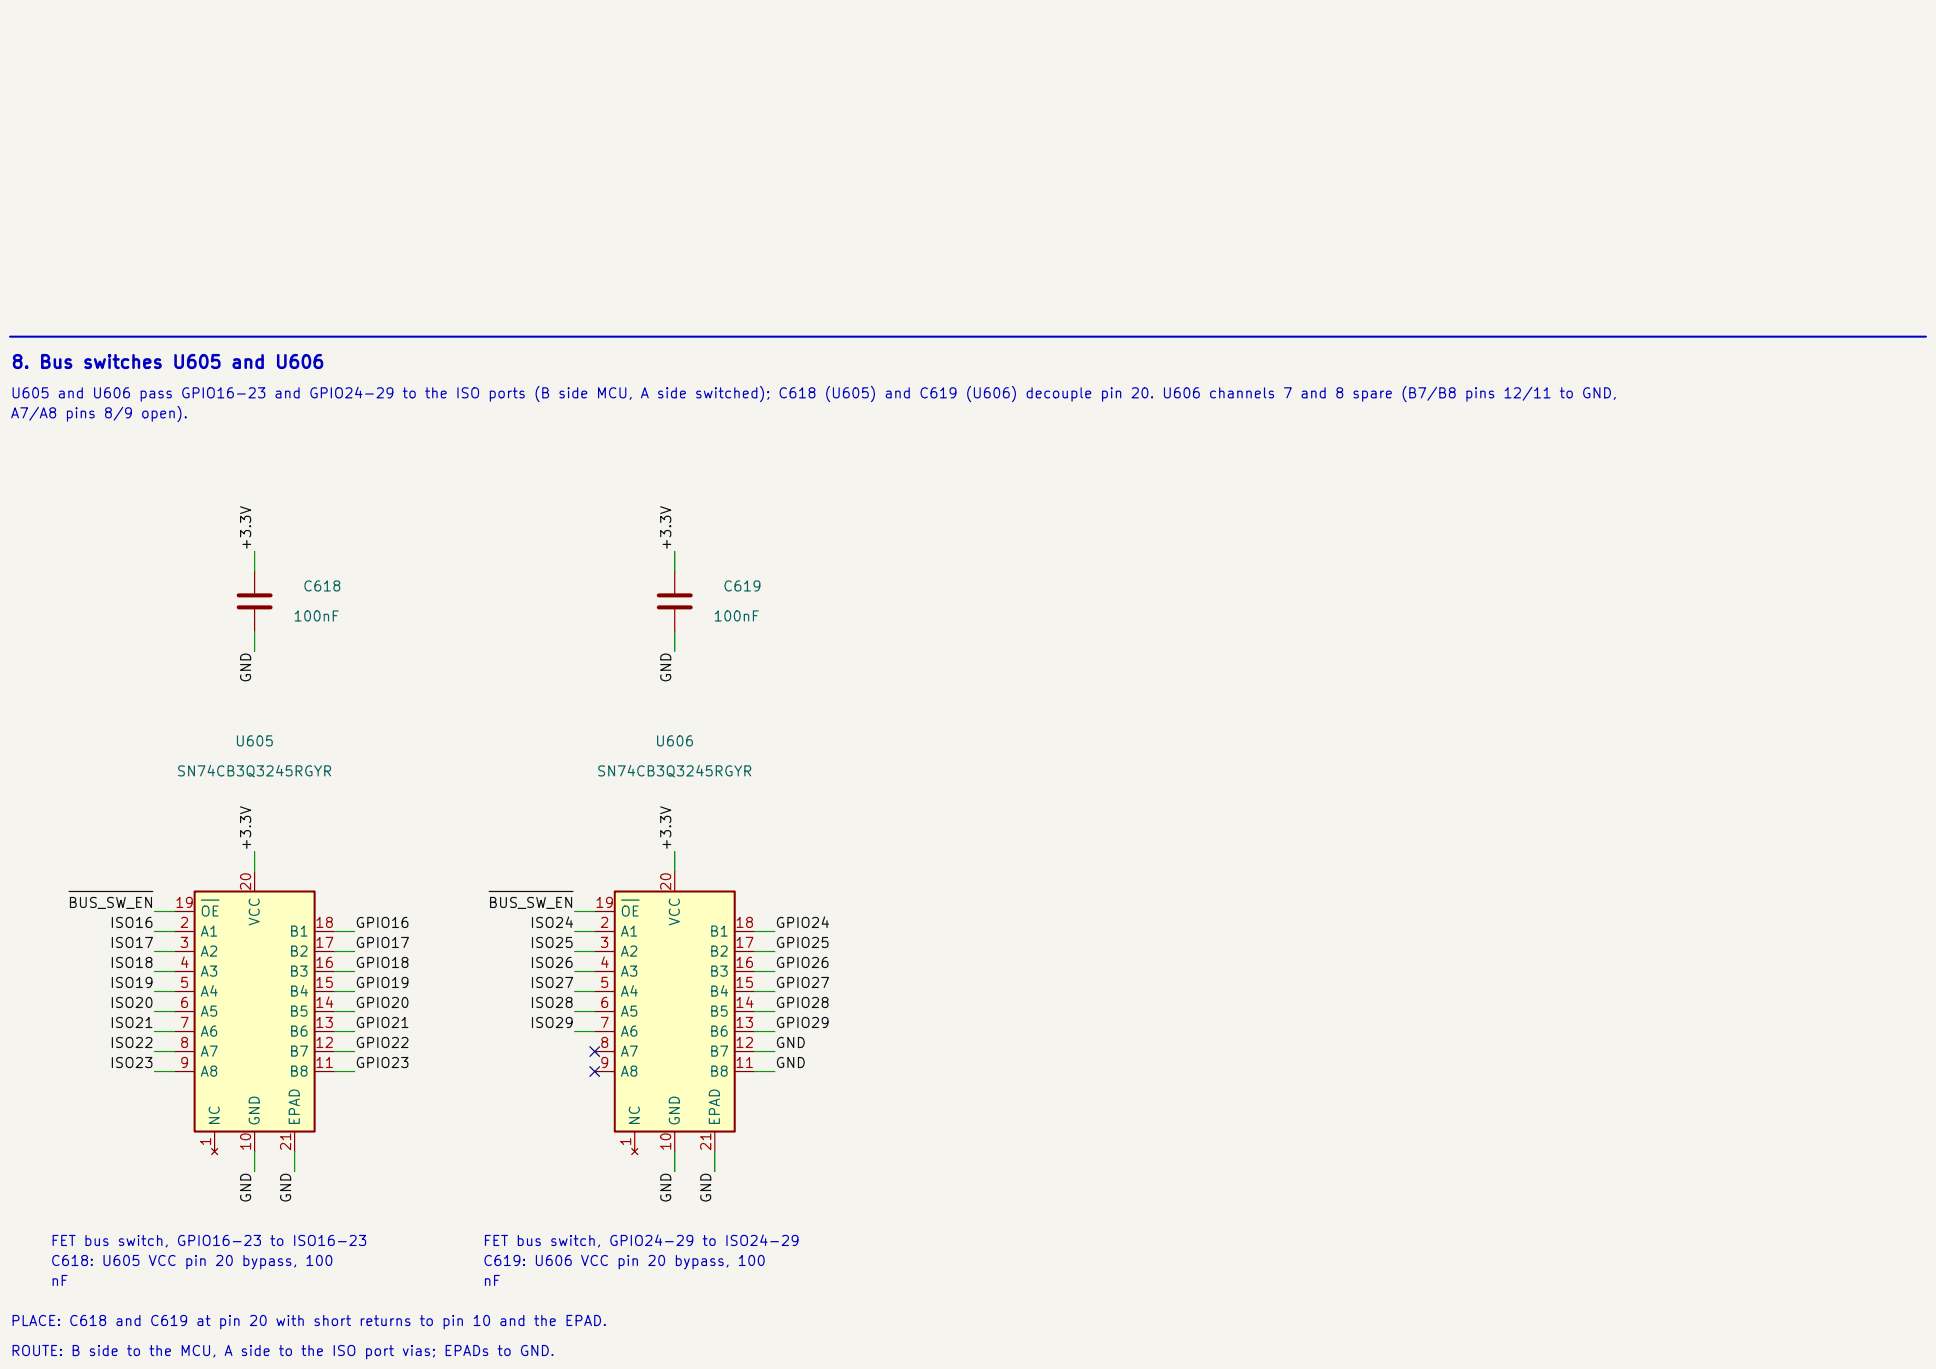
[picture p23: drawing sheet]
<svg xmlns="http://www.w3.org/2000/svg" width="297mm" height="210mm" viewBox="0 0 297 210" stroke-linecap="round" stroke-linejoin="round" font-family="sans-serif">
<defs><g id="words">
<text font-size="1.9" fill="#0000c2" x="1.6" y="57">8. Bus switches U605 and U606</text>
<g font-size="1.5" fill="#0000c2">
<text x="1.5" y="64.6">A7/A8 pins 8/9 open).</text>
<text x="1.5" y="61.5">U605 and U606 pass GPIO16-23 and GPIO24-29 to the ISO ports (B side MCU, A side switched); C618 (U605) and C619 (U606) decouple pin 20. U606 channels 7 and 8 spare (B7/B8 pins 12/11 to GND,</text>
<text x="7.6" y="191.5">FET bus switch, GPIO16-23 to ISO16-23</text>
<text x="74" y="191.5">FET bus switch, GPIO24-29 to ISO24-29</text>
<text x="7.6" y="197.7">nF</text>
<text x="7.6" y="194.6">C618: U605 VCC pin 20 bypass, 100</text>
<text x="74" y="194.6">C619: U606 VCC pin 20 bypass, 100</text>
<text x="74" y="197.7">nF</text>
<text x="1.5" y="203.8">PLACE: C618 and C619 at pin 20 with short returns to pin 10 and the EPAD.</text>
<text x="1.5" y="208.4">ROUTE: B side to the MCU, A side to the ISO port vias; EPADs to GND.</text>
</g>
<g font-size="1.5" fill="#0f0f0f">
<text x="38.9" y="84.6" transform="rotate(-90 38.9 84.6)">+3.3V</text>
<text x="103.4" y="84.6" transform="rotate(-90 103.4 84.6)">+3.3V</text>
<text x="38.9" y="104.9" transform="rotate(-90 38.9 104.9)">GND</text>
<text x="103.4" y="104.9" transform="rotate(-90 103.4 104.9)">GND</text>
<text x="38.9" y="130.6" transform="rotate(-90 38.9 130.6)">+3.3V</text>
<text x="103.4" y="130.6" transform="rotate(-90 103.4 130.6)">+3.3V</text>
<text x="10.3" y="139.7">BUS_SW_EN</text>
<text x="16.7" y="142.7">ISO16</text>
<text x="54.4" y="142.7">GPIO16</text>
<text x="74.7" y="139.7">BUS_SW_EN</text>
<text x="81.2" y="142.7">ISO24</text>
<text x="118.8" y="142.7">GPIO24</text>
<text x="16.7" y="148.9">ISO18</text>
<text x="16.7" y="145.8">ISO17</text>
<text x="54.4" y="148.9">GPIO18</text>
<text x="54.4" y="145.8">GPIO17</text>
<text x="81.2" y="145.8">ISO25</text>
<text x="81.2" y="148.9">ISO26</text>
<text x="118.8" y="148.9">GPIO26</text>
<text x="118.8" y="145.8">GPIO25</text>
<text x="16.7" y="155">ISO20</text>
<text x="16.7" y="151.9">ISO19</text>
<text x="54.4" y="151.9">GPIO19</text>
<text x="54.4" y="155">GPIO20</text>
<text x="81.2" y="151.9">ISO27</text>
<text x="81.2" y="155">ISO28</text>
<text x="118.8" y="155">GPIO28</text>
<text x="118.8" y="151.9">GPIO27</text>
<text x="16.7" y="161.1">ISO22</text>
<text x="16.7" y="158.1">ISO21</text>
<text x="54.4" y="161.1">GPIO22</text>
<text x="54.4" y="158.1">GPIO21</text>
<text x="81.2" y="158.1">ISO29</text>
<text x="118.8" y="158.1">GPIO29</text>
<text x="118.8" y="161.1">GND</text>
<text x="16.7" y="164.2">ISO23</text>
<text x="54.4" y="164.2">GPIO23</text>
<text x="118.8" y="164.2">GND</text>
<text x="38.9" y="184.7" transform="rotate(-90 38.9 184.7)">GND</text>
<text x="45" y="184.7" transform="rotate(-90 45 184.7)">GND</text>
<text x="103.4" y="184.7" transform="rotate(-90 103.4 184.7)">GND</text>
<text x="109.5" y="184.7" transform="rotate(-90 109.5 184.7)">GND</text>
</g>
<g font-size="1.5" fill="#006464">
<text x="44.8" y="95.7">100nF</text>
<text x="46.3" y="91.1">C618</text>
<text x="109.3" y="95.7">100nF</text>
<text x="110.8" y="91.1">C619</text>
<text x="27" y="119.5">SN74CB3Q3245RGYR</text>
<text x="35.9" y="114.9">U605</text>
<text x="91.4" y="119.5">SN74CB3Q3245RGYR</text>
<text x="100.4" y="114.9">U606</text>
<text x="30.6" y="141">OE</text>
<text x="40.2" y="142.2" transform="rotate(-90 40.2 142.2)">VCC</text>
<text x="95" y="141">OE</text>
<text x="104.7" y="142.2" transform="rotate(-90 104.7 142.2)">VCC</text>
<text x="30.6" y="144.1">A1</text>
<text x="30.6" y="147.1">A2</text>
<text x="44.2" y="147.1">B2</text>
<text x="44.2" y="144.1">B1</text>
<text x="95" y="144.1">A1</text>
<text x="95" y="147.1">A2</text>
<text x="108.7" y="147.1">B2</text>
<text x="108.7" y="144.1">B1</text>
<text x="30.6" y="150.2">A3</text>
<text x="30.6" y="153.3">A4</text>
<text x="44.2" y="153.3">B4</text>
<text x="44.2" y="150.2">B3</text>
<text x="95" y="150.2">A3</text>
<text x="95" y="153.3">A4</text>
<text x="108.7" y="153.3">B4</text>
<text x="108.7" y="150.2">B3</text>
<text x="30.6" y="156.3">A5</text>
<text x="30.6" y="159.4">A6</text>
<text x="44.2" y="159.4">B6</text>
<text x="44.2" y="156.3">B5</text>
<text x="95" y="156.3">A5</text>
<text x="95" y="159.4">A6</text>
<text x="108.7" y="159.4">B6</text>
<text x="108.7" y="156.3">B5</text>
<text x="30.6" y="162.5">A7</text>
<text x="30.6" y="165.5">A8</text>
<text x="44.2" y="165.5">B8</text>
<text x="44.2" y="162.5">B7</text>
<text x="95" y="162.5">A7</text>
<text x="95" y="165.5">A8</text>
<text x="108.7" y="165.5">B8</text>
<text x="108.7" y="162.5">B7</text>
<text x="34.1" y="172.8" transform="rotate(-90 34.1 172.8)">NC</text>
<text x="40.2" y="172.8" transform="rotate(-90 40.2 172.8)">GND</text>
<text x="46.4" y="172.8" transform="rotate(-90 46.4 172.8)">EPAD</text>
<text x="98.5" y="172.8" transform="rotate(-90 98.5 172.8)">NC</text>
<text x="104.7" y="172.8" transform="rotate(-90 104.7 172.8)">GND</text>
<text x="110.8" y="172.8" transform="rotate(-90 110.8 172.8)">EPAD</text>
</g>
<g font-size="1.5" fill="#a90000">
<text x="38.9" y="136.8" transform="rotate(-90 38.9 136.8)">20</text>
<text x="103.4" y="136.8" transform="rotate(-90 103.4 136.8)">20</text>
<text x="26.7" y="139.7">19</text>
<text x="27.4" y="142.7">2</text>
<text x="48.2" y="142.7">18</text>
<text x="91.2" y="139.7">19</text>
<text x="91.9" y="142.7">2</text>
<text x="112.6" y="142.7">18</text>
<text x="27.4" y="145.8">3</text>
<text x="27.4" y="148.9">4</text>
<text x="48.2" y="148.9">16</text>
<text x="48.2" y="145.8">17</text>
<text x="91.9" y="145.8">3</text>
<text x="91.9" y="148.9">4</text>
<text x="112.6" y="148.9">16</text>
<text x="112.6" y="145.8">17</text>
<text x="27.4" y="151.9">5</text>
<text x="27.4" y="155">6</text>
<text x="48.2" y="155">14</text>
<text x="48.2" y="151.9">15</text>
<text x="91.9" y="151.9">5</text>
<text x="91.9" y="155">6</text>
<text x="112.6" y="155">14</text>
<text x="112.6" y="151.9">15</text>
<text x="27.4" y="158.1">7</text>
<text x="27.4" y="161.1">8</text>
<text x="48.2" y="161.1">12</text>
<text x="48.2" y="158.1">13</text>
<text x="91.9" y="158.1">7</text>
<text x="91.9" y="161.1">8</text>
<text x="112.6" y="161.1">12</text>
<text x="112.6" y="158.1">13</text>
<text x="27.4" y="164.2">9</text>
<text x="48.2" y="164.2">11</text>
<text x="91.9" y="164.2">9</text>
<text x="112.6" y="164.2">11</text>
<text x="32.8" y="176" transform="rotate(-90 32.8 176)">1</text>
<text x="38.9" y="176.7" transform="rotate(-90 38.9 176.7)">10</text>
<text x="45" y="176.7" transform="rotate(-90 45 176.7)">21</text>
<text x="97.2" y="176" transform="rotate(-90 97.2 176)">1</text>
<text x="103.4" y="176.7" transform="rotate(-90 103.4 176.7)">10</text>
<text x="109.5" y="176.7" transform="rotate(-90 109.5 176.7)">21</text>
</g>
</g></defs>
<path d="M-.1 -.1h297.2v210.2h-297.2z" fill="#f5f4ef" stroke="#f5f4ef" stroke-width=".15"/>
<path d="M29.9 136.8h18.4v36.8h-18.4z" fill="#ffffc2"/>
<path d="M29.9 136.8h18.4v36.8h-18.4z" fill="none" stroke="#840000" stroke-width=".31"/>
<g fill="none" stroke="#840000" stroke-width=".18">
<path d="M26.8 139.8h3.1M39.1 133.7v3.1M26.8 142.9h3.1M26.8 146h3.1M26.8 149h3.1M26.8 152.1h3.1M26.8 155.2h3.1M26.8 158.2h3.1M48.3 142.9h3M48.3 146h3M48.3 149h3M48.3 152.1h3"/>
<path d="M48.3 155.2h3M48.3 158.2h3M26.8 161.3h3.1M26.8 164.4h3.1M32.5 176.2l.9 .9M32.9 173.6v3M33.4 176.2l-.9 .9M39.1 173.6v3M45.2 173.6v3M48.3 161.3h3M48.3 164.4h3"/>
</g>
<path d="M30.9 138.1h2.7" fill="none" stroke="#006464" stroke-width=".18"/>
<path d="M94.3 136.8h18.4v36.8h-18.4z" fill="#ffffc2"/>
<path d="M94.3 136.8h18.4v36.8h-18.4z" fill="none" stroke="#840000" stroke-width=".31"/>
<g fill="none" stroke="#840000" stroke-width=".18">
<path d="M39.1 87.6v3.4M39.1 93.5v3.4M103.5 87.6v3.4M103.5 93.5v3.4M91.2 139.8h3.1M103.5 133.7v3.1M91.2 142.9h3.1M91.2 146h3.1M91.2 149h3.1M91.2 152.1h3.1M91.2 155.2h3.1M91.2 158.2h3.1"/>
<path d="M112.7 142.9h3.1M112.7 146h3.1M112.7 149h3.1M112.7 152.1h3.1M112.7 155.2h3.1M112.7 158.2h3.1M91.2 161.3h3.1M91.2 164.4h3.1M96.9 176.2l.9 .9M97.4 173.6v3M97.8 176.2l-.9 .9M103.5 173.6v3"/>
<path d="M109.7 173.6v3M112.7 161.3h3.1M112.7 164.4h3.1"/>
</g>
<path d="M95.3 138.1h2.7" fill="none" stroke="#006464" stroke-width=".18"/>
<path d="M36.6 91.3h4.9M36.6 93.2h4.9M101.1 91.3h4.9M101.1 93.2h4.9" fill="none" stroke="#840000" stroke-width=".61"/>
<path d="M10.6 136.7h12.8M75 136.7h12.9" fill="none" stroke="#0f0f0f" stroke-width=".18"/>
<path d="M1.5 51.6h294" fill="none" stroke="#0000c2" stroke-width=".31"/>
<g fill="none" stroke="#009600" stroke-width=".18">
<path d="M39.1 84.6v3M39.1 96.9v3M103.5 84.6v3M103.5 96.9v3M23.7 139.8h3.1M39.1 130.6v3.1M88.2 139.8h3M103.5 130.6v3.1M23.7 152.1h3.1M23.7 142.9h3.1M23.7 158.2h3.1M23.7 155.2h3.1"/>
<path d="M23.7 146h3.1M23.7 149h3.1M51.3 152.1h3.1M51.3 142.9h3.1M51.3 158.2h3.1M51.3 155.2h3.1M51.3 146h3.1M51.3 149h3.1M88.2 152.1h3M88.2 142.9h3M88.2 158.2h3M88.2 155.2h3"/>
<path d="M88.2 146h3M88.2 149h3M115.8 152.1h3.1M115.8 142.9h3.1M115.8 158.2h3.1M115.8 155.2h3.1M115.8 146h3.1M115.8 149h3.1M23.7 161.3h3.1M23.7 164.4h3.1M39.1 176.6v3.1M45.2 176.6v3.1"/>
<path d="M51.3 161.3h3.1M51.3 164.4h3.1M103.5 176.6v3.1M109.7 176.6v3.1M115.8 161.3h3.1M115.8 164.4h3.1"/>
</g>
<path d="M90.5 163.6l1.5 1.5M90.5 160.6l1.5 1.4M92 163.6l-1.5 1.5M92 160.6l-1.5 1.4" fill="none" stroke="#000084" stroke-width=".18"/>
<use href="#words"/>
</svg>
